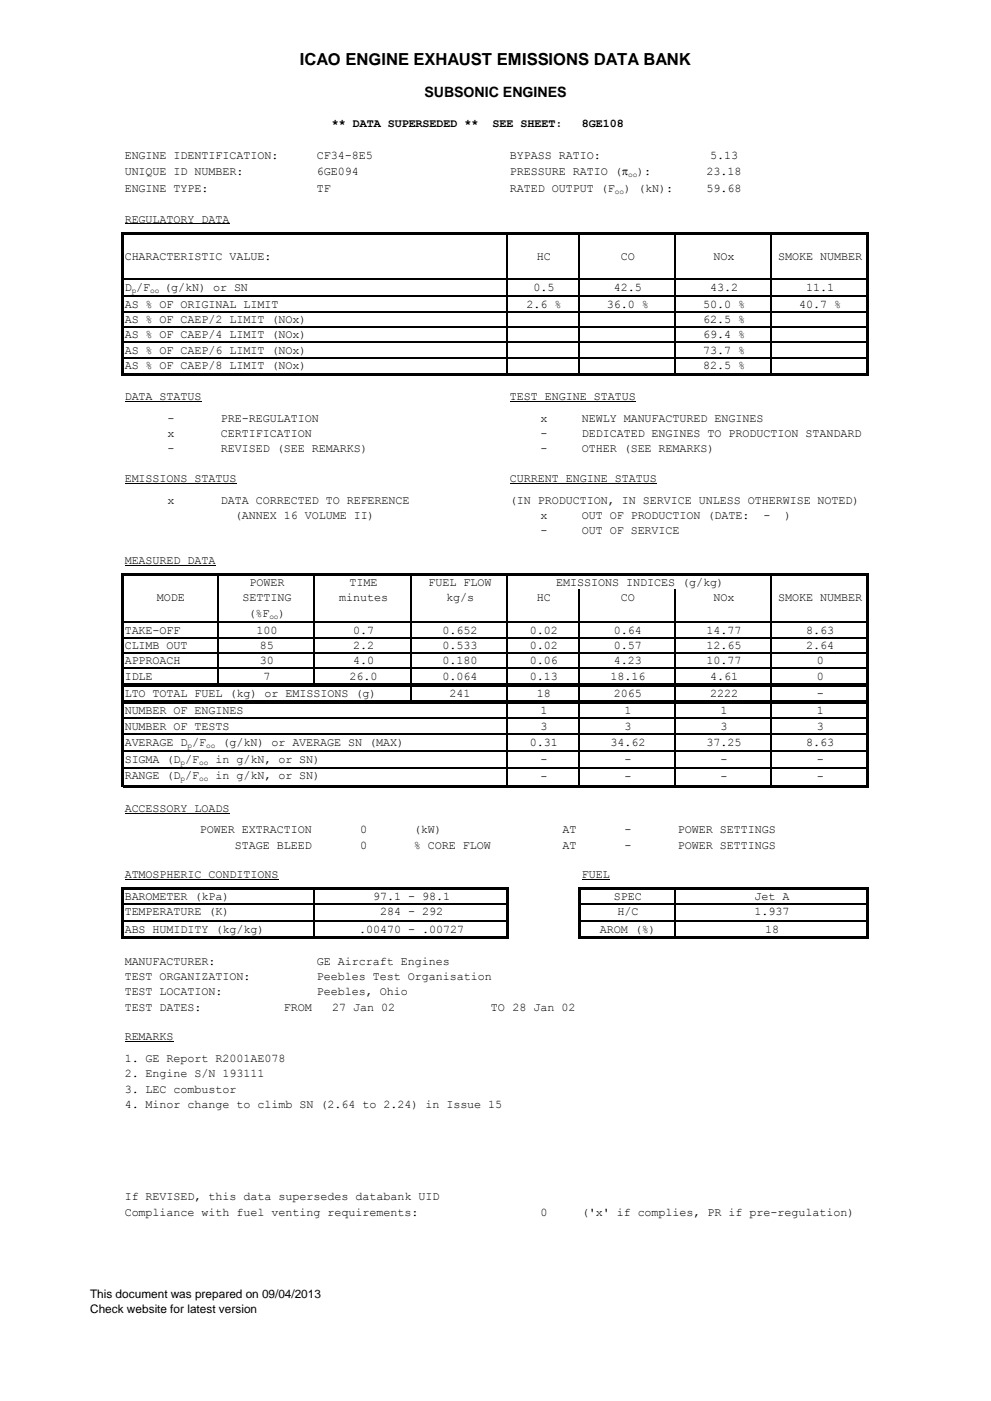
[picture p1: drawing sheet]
<svg xmlns="http://www.w3.org/2000/svg" width="210mm" height="297mm" viewBox="0 0 210 297" stroke-linecap="round" stroke-linejoin="round" font-family="sans-serif">
<defs><g id="words">
<text font-size="3.5" x="63.5" y="13.7">ICAO ENGINE EXHAUST EMISSIONS DATA BANK</text>
<text font-size="3" x="89.9" y="20.6">SUBSONIC ENGINES</text>
<g font-size="2.5">
<text x="70.3" y="26.9">** DATA SUPERSEDED **</text>
<text x="104.4" y="26.9">SEE SHEET:</text>
<text x="123.3" y="26.9">8GE108</text>
<text x="26.4" y="33.6">ENGINE IDENTIFICATION:</text>
<text x="67.1" y="33.6">CF34-8E5</text>
<text x="108.1" y="33.6">BYPASS RATIO:</text>
<text x="150.4" y="33.6">5.13</text>
<text x="26.4" y="37">UNIQUE ID NUMBER:</text>
<text x="26.4" y="40.7">ENGINE TYPE:</text>
<text x="67.1" y="37">6GE094</text>
<text x="67.1" y="40.7">TF</text>
<text x="108.1" y="37">PRESSURE RATIO (p</text>
<text x="108.1" y="40.6">RATED OUTPUT (F</text>
<text x="132.2" y="40.6">) (kN):</text>
<text x="135" y="37">):</text>
<text x="149.7" y="37">23.18</text>
<text x="149.7" y="40.7">59.68</text>
<text x="26.4" y="47.2">REGULATORY DATA</text>
<text x="26.4" y="55">CHARACTERISTIC VALUE:</text>
<text x="113.8" y="55">HC</text>
<text x="131.6" y="55">CO</text>
<text x="151.2" y="55">NOx</text>
<text x="164.9" y="55">SMOKE NUMBER</text>
<text x="26.4" y="61.7">D /F</text>
<text x="26.4" y="65.2">AS % OF ORIGINAL LIMIT</text>
<text x="34.8" y="61.7">(g/kN) or SN</text>
<text x="111.6" y="65.2">2.6 %</text>
<text x="113.1" y="61.7">0.5</text>
<text x="128.6" y="65.2">36.0 %</text>
<text x="130.1" y="61.7">42.5</text>
<text x="149" y="65.2">50.0 %</text>
<text x="150.4" y="61.7">43.2</text>
<text x="169.3" y="65.2">40.7 %</text>
<text x="170.8" y="61.7">11.1</text>
<text x="26.4" y="68.5">AS % OF CAEP/2 LIMIT (NOx)</text>
<text x="26.4" y="71.7">AS % OF CAEP/4 LIMIT (NOx)</text>
<text x="149" y="68.5">62.5 %</text>
<text x="149" y="71.7">69.4 %</text>
<text x="26.4" y="75">AS % OF CAEP/6 LIMIT (NOx)</text>
<text x="149" y="75">73.7 %</text>
<text x="26.4" y="78.2">AS % OF CAEP/8 LIMIT (NOx)</text>
<text x="149" y="78.2">82.5 %</text>
<text x="26.4" y="84.7">DATA STATUS</text>
<text x="35.5" y="89.3">-</text>
<text x="46.8" y="89.3">PRE-REGULATION</text>
<text x="108.1" y="84.7">TEST ENGINE STATUS</text>
<text x="114.5" y="89.3">x</text>
<text x="123.3" y="89.3">NEWLY MANUFACTURED ENGINES</text>
<text x="35.5" y="92.6">x</text>
<text x="35.5" y="95.9">-</text>
<text x="46.8" y="92.6">CERTIFICATION</text>
<text x="46.8" y="95.9">REVISED (SEE REMARKS)</text>
<text x="114.5" y="92.6">-</text>
<text x="114.5" y="95.9">-</text>
<text x="123.3" y="92.6">DEDICATED ENGINES TO PRODUCTION STANDARD</text>
<text x="123.3" y="95.9">OTHER (SEE REMARKS)</text>
<text x="26.4" y="102.1">EMISSIONS STATUS</text>
<text x="35.5" y="106.7">x</text>
<text x="46.8" y="106.7">DATA CORRECTED TO REFERENCE</text>
<text x="108.1" y="102.1">CURRENT ENGINE STATUS</text>
<text x="108.1" y="106.7">(IN PRODUCTION, IN SERVICE UNLESS OTHERWISE NOTED)</text>
<text x="49.7" y="110">(ANNEX 16 VOLUME II)</text>
<text x="114.5" y="110">x</text>
<text x="114.5" y="113.3">-</text>
<text x="123.3" y="110">OUT OF PRODUCTION (DATE:</text>
<text x="123.3" y="113.3">OUT OF SERVICE</text>
<text x="161.8" y="110">-</text>
<text x="166.2" y="110">)</text>
<text x="26.4" y="119.5">MEASURED DATA</text>
<text x="52.9" y="124.1">POWER</text>
<text x="74.1" y="124.1">TIME</text>
<text x="90.8" y="124.1">FUEL FLOW</text>
<text x="117.8" y="124.1">EMISSIONS INDICES (g/kg)</text>
<text x="33.2" y="127.4">MODE</text>
<text x="51.4" y="127.4">SETTING</text>
<text x="52.6" y="130.8">(%F</text>
<text x="59" y="130.8">)</text>
<text x="71.9" y="127.4">minutes</text>
<text x="94.5" y="127.4">kg/s</text>
<text x="113.8" y="127.4">HC</text>
<text x="131.6" y="127.4">CO</text>
<text x="151.2" y="127.4">NOx</text>
<text x="164.9" y="127.4">SMOKE NUMBER</text>
<text x="26.4" y="134.3">TAKE-OFF</text>
<text x="26.4" y="137.6">CLIMB OUT</text>
<text x="54.4" y="134.3">100</text>
<text x="55.1" y="137.6">85</text>
<text x="74.8" y="134.3">0.7</text>
<text x="74.8" y="137.6">2.2</text>
<text x="93.8" y="134.3">0.652</text>
<text x="93.8" y="137.6">0.533</text>
<text x="112.3" y="134.3">0.02</text>
<text x="112.3" y="137.6">0.02</text>
<text x="130.1" y="134.3">0.64</text>
<text x="130.1" y="137.6">0.57</text>
<text x="149.7" y="134.3">14.77</text>
<text x="149.7" y="137.6">12.65</text>
<text x="170.8" y="134.3">8.63</text>
<text x="170.8" y="137.6">2.64</text>
<text x="26.4" y="140.8">APPROACH</text>
<text x="55.1" y="140.8">30</text>
<text x="74.8" y="140.8">4.0</text>
<text x="93.8" y="140.8">0.180</text>
<text x="112.3" y="140.8">0.06</text>
<text x="130.1" y="140.8">4.23</text>
<text x="149.7" y="140.8">10.77</text>
<text x="173.1" y="140.8">0</text>
<text x="26.4" y="144">IDLE</text>
<text x="26.4" y="147.7">LTO TOTAL FUEL (kg) or EMISSIONS (g)</text>
<text x="55.8" y="144">7</text>
<text x="74.1" y="144">26.0</text>
<text x="93.8" y="144">0.064</text>
<text x="95.3" y="147.7">241</text>
<text x="112.3" y="144">0.13</text>
<text x="113.8" y="147.7">18</text>
<text x="129.4" y="144">18.16</text>
<text x="130.1" y="147.7">2065</text>
<text x="150.4" y="144">4.61</text>
<text x="150.4" y="147.7">2222</text>
<text x="173.1" y="144">0</text>
<text x="173.1" y="147.7">-</text>
<text x="26.4" y="151.4">NUMBER OF ENGINES</text>
<text x="26.4" y="154.7">NUMBER OF TESTS</text>
<text x="114.5" y="151.4">1</text>
<text x="114.5" y="154.7">3</text>
<text x="132.3" y="151.4">1</text>
<text x="132.3" y="154.7">3</text>
<text x="152.7" y="151.4">1</text>
<text x="152.7" y="154.7">3</text>
<text x="173.1" y="151.4">1</text>
<text x="173.1" y="154.7">3</text>
<text x="26.4" y="158.1">AVERAGE D /F</text>
<text x="26.4" y="161.7">SIGMA (D /F</text>
<text x="45.6" y="161.7">in g/kN, or SN)</text>
<text x="47.1" y="158.1">(g/kN) or AVERAGE SN (MAX)</text>
<text x="112.3" y="158.1">0.31</text>
<text x="114.5" y="161.7">-</text>
<text x="129.4" y="158.1">34.62</text>
<text x="132.3" y="161.7">-</text>
<text x="149.7" y="158.1">37.25</text>
<text x="152.7" y="161.7">-</text>
<text x="170.8" y="158.1">8.63</text>
<text x="173.1" y="161.7">-</text>
<text x="26.4" y="165">RANGE (D /F</text>
<text x="45.6" y="165">in g/kN, or SN)</text>
<text x="114.5" y="165.3">-</text>
<text x="132.3" y="165.3">-</text>
<text x="152.7" y="165.3">-</text>
<text x="173.1" y="165.3">-</text>
<text x="26.4" y="172">ACCESSORY LOADS</text>
<text x="42.3" y="176.6">POWER EXTRACTION</text>
<text x="49.7" y="179.9">STAGE BLEED</text>
<text x="76.3" y="176.6">0</text>
<text x="76.3" y="179.9">0</text>
<text x="87.7" y="176.6">(kW)</text>
<text x="87.7" y="179.9">% CORE FLOW</text>
<text x="119.2" y="176.6">AT</text>
<text x="119.2" y="179.9">AT</text>
<text x="132.3" y="176.6">-</text>
<text x="132.3" y="179.9">-</text>
<text x="143.6" y="176.6">POWER SETTINGS</text>
<text x="143.6" y="179.9">POWER SETTINGS</text>
<text x="26.4" y="186.2">ATMOSPHERIC CONDITIONS</text>
<text x="26.4" y="190.8">BAROMETER (kPa)</text>
<text x="79.1" y="190.8">97.1 - 98.1</text>
<text x="123.3" y="186.2">FUEL</text>
<text x="130.1" y="190.8">SPEC</text>
<text x="159.9" y="190.8">Jet A</text>
<text x="26.4" y="194">TEMPERATURE (K)</text>
<text x="26.4" y="197.6">ABS HUMIDITY (kg/kg)</text>
<text x="76.1" y="197.6">.00470 - .00727</text>
<text x="80.5" y="194">284 - 292</text>
<text x="127.1" y="197.6">AROM (%)</text>
<text x="130.8" y="194">H/C</text>
<text x="159.9" y="194">1.937</text>
<text x="162.1" y="197.6">18</text>
<text x="26.4" y="204.4">MANUFACTURER:</text>
<text x="26.4" y="207.7">TEST ORGANIZATION:</text>
<text x="67.1" y="204.4">GE Aircraft Engines</text>
<text x="67.1" y="207.7">Peebles Test Organisation</text>
<text x="26.4" y="210.9">TEST LOCATION:</text>
<text x="26.4" y="214.2">TEST DATES:</text>
<text x="60.1" y="214.2">FROM</text>
<text x="67.1" y="210.9">Peebles, Ohio</text>
<text x="70.4" y="214.2">27 Jan 02</text>
<text x="104" y="214.2">TO 28 Jan 02</text>
<text x="26.4" y="220.5">REMARKS</text>
<text x="26.4" y="225.1">1. GE Report R2001AE078</text>
<text x="26.4" y="228.3">2. Engine S/N 193111</text>
<text x="26.4" y="231.6">3. LEC combustor</text>
<text x="26.4" y="234.9">4. Minor change to climb SN (2.64 to 2.24) in Issue 15</text>
<text x="26.4" y="254.4">If REVISED, this data supersedes databank UID</text>
<text x="26.4" y="257.7">Compliance with fuel venting requirements:</text>
<text x="114.5" y="257.7">0</text>
<text x="123.3" y="257.7">('x' if complies, PR if pre-regulation)</text>
<text x="19.1" y="275.1">This document was prepared on 09/04/2013</text>
<text x="19.1" y="278.2">Check website for latest version</text>
</g>
<g font-size="1.7">
<text x="130.3" y="41.1">oo</text>
<text x="133.1" y="37.5">oo</text>
<text x="27.9" y="62.2">p</text>
<text x="31.8" y="62.2">oo</text>
<text x="57.1" y="131.3">oo</text>
<text x="39.8" y="158.5">p</text>
<text x="43.7" y="158.5">oo</text>
<text x="38.3" y="162.2">p</text>
<text x="38.3" y="165.5">p</text>
<text x="42.2" y="162.2">oo</text>
<text x="42.2" y="165.5">oo</text>
</g>
</g></defs>
<path d="M26.4 47.5h22.2M26.4 85h16.3M108.1 85h26.6M26.4 102.4h23.7M26.4 119.8h19.3M108.1 102.4h31.1M26.4 172.3h22.2M26.4 186.5h32.6M123.3 186.5h5.9M26.4 220.8h10.4" fill="none" stroke="#000" stroke-width=".21"/>
<g fill="#000">
<path d="M26.1 49.2h158v.4h-158z" fill-rule="evenodd"/>
<path d="M25.7 49.2h.4v30.4h-.4z" fill-rule="evenodd"/>
<path d="M26.1 79.1h158v.5h-158z" fill-rule="evenodd"/>
<path d="M183.6 49.6h.5v30h-.5z" fill-rule="evenodd"/>
<path d="M26.1 121.5h158v.5h-158z" fill-rule="evenodd"/>
<path d="M25.7 121.5h.4v45.4h-.4z" fill-rule="evenodd"/>
<path d="M26.1 166.4h158v.5h-158z" fill-rule="evenodd"/>
<path d="M183.6 122h.5v44.9h-.5z" fill-rule="evenodd"/>
<path d="M25.7 188.2h.4v10.8h-.4z" fill-rule="evenodd"/>
<path d="M26.1 188.2h81.7v.4h-81.7z" fill-rule="evenodd"/>
<path d="M26.1 198.5h81.7v.5h-81.7z" fill-rule="evenodd"/>
<path d="M107.3 188.6h.5v10.4h-.5z" fill-rule="evenodd"/>
<path d="M122.5 188.2h.5v10.8h-.5z" fill-rule="evenodd"/>
<path d="M123 188.2h61.1v.4h-61.1z" fill-rule="evenodd"/>
<path d="M123 198.5h61.1v.5h-61.1z" fill-rule="evenodd"/>
<path d="M183.6 188.6h.5v10.4h-.5z" fill-rule="evenodd"/>
</g>
<g fill="none" stroke="#000" stroke-width=".25">
<path d="M26.1 59.1h157.5M107.5 49.6v29.5M122.7 49.6v29.5M143.1 49.6v29.5M163.4 49.6v29.5M26.1 62.8h157.5M26.1 66.1h157.5M26.1 69.3h157.5M26.1 72.6h157.5M26.1 75.8h157.5M26.1 131.9h157.5M26.1 135.2h157.5"/>
<path d="M26.1 138.4h157.5M46.2 122v22.8M66.6 122v22.8M87.1 122v22.8M107.5 122v22.8M122.7 125v19.8M143.1 125v19.8M163.4 122v22.8M26.1 141.7h157.5M26.1 144.9h157.5M26.1 145.4h157.5M26.1 148.6h157.5"/>
<path d="M26.1 149h157.5M26.1 152.3h157.5M26.1 155.5h157.5M26.1 159.2h157.5M87.1 145.5v2.9M107.5 145.5v2.9M107.5 149.2v17.2M122.7 145.5v2.9M122.7 149.2v17.2M143.1 145.5v2.9M143.1 149.2v17.2M163.4 145.5v2.9"/>
<path d="M163.4 149.2v17.2M26.1 162.8h157.5M26.1 191.6h81.2M26.1 195.1h81.2M66.6 188.6v9.9M123 191.6h60.6M123 195.1h60.6M143.1 188.6v9.9"/>
</g>
<use href="#words"/>
</svg>
